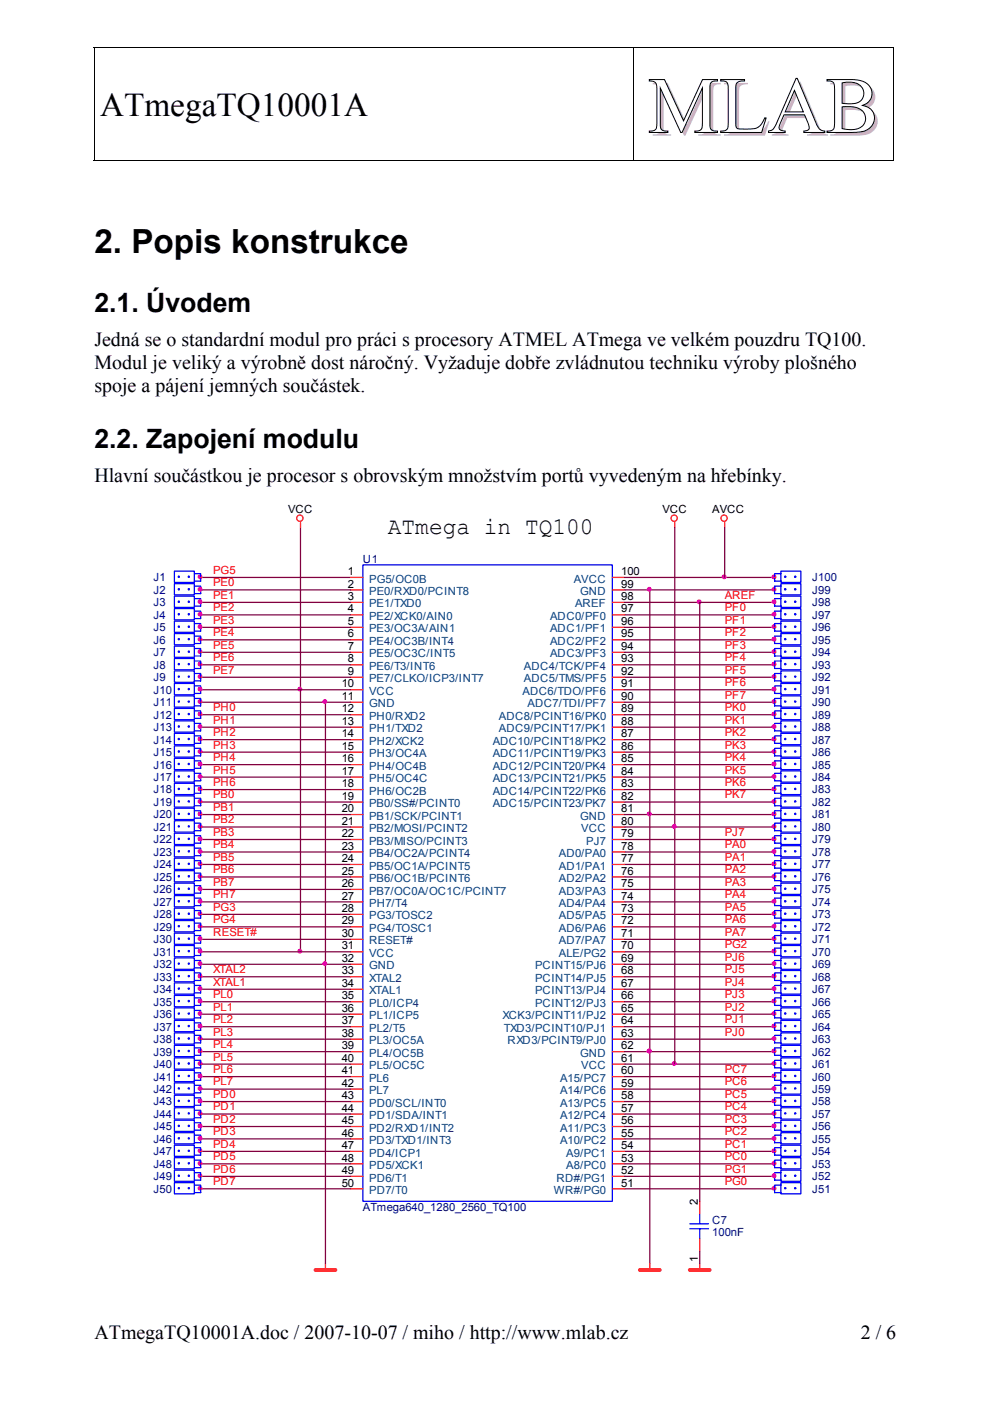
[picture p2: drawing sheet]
<svg xmlns="http://www.w3.org/2000/svg" width="210mm" height="297mm" viewBox="0 0 210 297" stroke-linecap="round" stroke-linejoin="round" font-family="sans-serif">
<defs><g id="words">
<text font-size="16.9" fill="#c0c0c0" x="138.1" y="28.8">MLAB</text>
<g font-size="7">
<text x="21.2" y="24.6">ATmegaTQ10001A</text>
<text x="20" y="53.7">2. Popis konstrukce</text>
</g>
<g font-size="5.7">
<text x="20" y="66.1">2.1. Úvodem</text>
<text x="20" y="95">2.2. Zapojení modulu</text>
</g>
<text font-size="5" x="82.2" y="113.2">ATmega in TQ100</text>
<g font-size="4.2">
<text x="20" y="73.3">Jedná se o standardní modul pro práci s procesory ATMEL ATmega ve velkém pouzdru TQ100.</text>
<text x="20" y="83.1">spoje a pájení jemných součástek.</text>
<text x="20" y="78.2">Modul je veliký a výrobně dost náročný. Vyžaduje dobře zvládnutou techniku výroby plošného</text>
<text x="20" y="102.2">Hlavní součástkou je procesor s obrovským množstvím portů vyvedeným na hřebínky.</text>
<text x="20" y="283.9">ATmegaTQ10001A.doc / 2007-10-07 / miho / http://www.mlab.cz</text>
<text x="182.5" y="283.9">2 / 6</text>
</g>
<g font-size="2.4">
<text x="61.1" y="108.7">VCC</text>
<text x="140.4" y="108.7">VCC</text>
<text x="151" y="108.7">AVCC</text>
<text x="73.8" y="121.9">1</text>
<text x="73.8" y="124.6">2</text>
<text x="131.7" y="124.6">99</text>
<text x="131.7" y="121.9">100</text>
<text x="73.8" y="127.2">3</text>
<text x="73.8" y="129.9">4</text>
<text x="131.7" y="129.9">97</text>
<text x="131.7" y="127.2">98</text>
<text x="73.8" y="132.5">5</text>
<text x="73.8" y="135.1">6</text>
<text x="73.8" y="137.8">7</text>
<text x="131.7" y="137.8">94</text>
<text x="131.7" y="135.1">95</text>
<text x="131.7" y="132.5">96</text>
<text x="73.8" y="140.4">8</text>
<text x="73.8" y="143.1">9</text>
<text x="131.7" y="143.1">92</text>
<text x="131.7" y="140.4">93</text>
<text x="72.5" y="145.7">10</text>
<text x="72.5" y="148.4">11</text>
<text x="131.7" y="148.4">90</text>
<text x="131.7" y="145.7">91</text>
<text x="72.5" y="151">12</text>
<text x="72.5" y="153.7">13</text>
<text x="131.7" y="153.7">88</text>
<text x="131.7" y="151">89</text>
<text x="72.5" y="156.3">14</text>
<text x="72.5" y="159">15</text>
<text x="72.5" y="161.6">16</text>
<text x="131.7" y="161.6">85</text>
<text x="131.7" y="159">86</text>
<text x="131.7" y="156.3">87</text>
<text x="72.5" y="164.3">17</text>
<text x="72.5" y="166.9">18</text>
<text x="131.7" y="166.9">83</text>
<text x="131.7" y="164.3">84</text>
<text x="72.5" y="169.5">19</text>
<text x="72.5" y="172.2">20</text>
<text x="131.7" y="172.2">81</text>
<text x="131.7" y="169.5">82</text>
<text x="72.5" y="174.8">21</text>
<text x="72.5" y="177.5">22</text>
<text x="131.7" y="174.8">80</text>
<text x="131.7" y="177.5">79</text>
<text x="72.5" y="180.1">23</text>
<text x="72.5" y="182.8">24</text>
<text x="72.5" y="185.4">25</text>
<text x="131.7" y="185.4">76</text>
<text x="131.7" y="182.8">77</text>
<text x="131.7" y="180.1">78</text>
<text x="72.5" y="188.1">26</text>
<text x="72.5" y="190.7">27</text>
<text x="131.7" y="190.7">74</text>
<text x="131.7" y="188.1">75</text>
<text x="72.5" y="193.4">28</text>
<text x="72.5" y="196">29</text>
<text x="131.7" y="196">72</text>
<text x="131.7" y="193.4">73</text>
<text x="72.5" y="198.6">30</text>
<text x="72.5" y="201.3">31</text>
<text x="72.5" y="203.9">32</text>
<text x="131.7" y="203.9">69</text>
<text x="131.7" y="201.3">70</text>
<text x="131.7" y="198.6">71</text>
<text x="72.5" y="206.6">33</text>
<text x="72.5" y="209.2">34</text>
<text x="131.7" y="209.2">67</text>
<text x="131.7" y="206.6">68</text>
<text x="72.5" y="211.9">35</text>
<text x="72.5" y="214.5">36</text>
<text x="131.7" y="214.5">65</text>
<text x="131.7" y="211.9">66</text>
<text x="72.5" y="217.2">37</text>
<text x="72.5" y="219.8">38</text>
<text x="131.7" y="219.8">63</text>
<text x="131.7" y="217.2">64</text>
<text x="72.5" y="222.5">39</text>
<text x="72.5" y="225.1">40</text>
<text x="72.5" y="227.8">41</text>
<text x="131.7" y="227.8">60</text>
<text x="131.7" y="225.1">61</text>
<text x="131.7" y="222.5">62</text>
<text x="72.5" y="230.4">42</text>
<text x="72.5" y="233">43</text>
<text x="131.7" y="233">58</text>
<text x="131.7" y="230.4">59</text>
<text x="72.5" y="235.7">44</text>
<text x="72.5" y="238.3">45</text>
<text x="131.7" y="238.3">56</text>
<text x="131.7" y="235.7">57</text>
<text x="72.5" y="241">46</text>
<text x="72.5" y="243.6">47</text>
<text x="131.7" y="243.6">54</text>
<text x="131.7" y="241">55</text>
<text x="72.5" y="246.3">48</text>
<text x="72.5" y="248.9">49</text>
<text x="72.5" y="251.6">50</text>
<text x="131.7" y="251.6">51</text>
<text x="131.7" y="248.9">52</text>
<text x="131.7" y="246.3">53</text>
<text x="147.9" y="255.5" transform="rotate(-90 147.9 255.5)">2</text>
<text x="147.9" y="267.7" transform="rotate(-90 147.9 267.7)">1</text>
</g>
<g font-size="2.4" fill="#000080">
<text x="76.9" y="119.3">U1</text>
<text x="32.5" y="123.3">J1</text>
<text x="32.5" y="125.9">J2</text>
<text x="172.2" y="125.9">J99</text>
<text x="172.2" y="123.3">J100</text>
<text x="32.5" y="128.5">J3</text>
<text x="32.5" y="131.2">J4</text>
<text x="172.2" y="131.2">J97</text>
<text x="172.2" y="128.5">J98</text>
<text x="32.5" y="133.8">J5</text>
<text x="32.5" y="136.5">J6</text>
<text x="172.2" y="133.8">J96</text>
<text x="172.2" y="136.5">J95</text>
<text x="32.5" y="139.1">J7</text>
<text x="32.5" y="141.8">J8</text>
<text x="172.2" y="139.1">J94</text>
<text x="172.2" y="141.8">J93</text>
<text x="32.5" y="147.1">J10</text>
<text x="32.5" y="149.7">J11</text>
<text x="32.5" y="144.4">J9</text>
<text x="172.2" y="144.4">J92</text>
<text x="172.2" y="149.7">J90</text>
<text x="172.2" y="147.1">J91</text>
<text x="32.5" y="155">J13</text>
<text x="32.5" y="152.4">J12</text>
<text x="172.2" y="155">J88</text>
<text x="172.2" y="152.4">J89</text>
<text x="32.5" y="157.6">J14</text>
<text x="32.5" y="160.3">J15</text>
<text x="172.2" y="160.3">J86</text>
<text x="172.2" y="157.6">J87</text>
<text x="32.5" y="165.6">J17</text>
<text x="32.5" y="162.9">J16</text>
<text x="172.2" y="162.9">J85</text>
<text x="172.2" y="165.6">J84</text>
<text x="32.5" y="170.9">J19</text>
<text x="32.5" y="173.5">J20</text>
<text x="32.5" y="168.2">J18</text>
<text x="172.2" y="170.9">J82</text>
<text x="172.2" y="173.5">J81</text>
<text x="172.2" y="168.2">J83</text>
<text x="32.5" y="178.8">J22</text>
<text x="32.5" y="176.2">J21</text>
<text x="172.2" y="178.8">J79</text>
<text x="172.2" y="176.2">J80</text>
<text x="32.5" y="184.1">J24</text>
<text x="32.5" y="181.5">J23</text>
<text x="172.2" y="181.5">J78</text>
<text x="172.2" y="184.1">J77</text>
<text x="32.5" y="189.4">J26</text>
<text x="32.5" y="186.8">J25</text>
<text x="172.2" y="189.4">J75</text>
<text x="172.2" y="186.8">J76</text>
<text x="32.5" y="197.3">J29</text>
<text x="32.5" y="194.7">J28</text>
<text x="32.5" y="192">J27</text>
<text x="172.2" y="192">J74</text>
<text x="172.2" y="197.3">J72</text>
<text x="172.2" y="194.7">J73</text>
<text x="32.5" y="200">J30</text>
<text x="32.5" y="202.6">J31</text>
<text x="172.2" y="202.6">J70</text>
<text x="172.2" y="200">J71</text>
<text x="32.5" y="205.3">J32</text>
<text x="32.5" y="207.9">J33</text>
<text x="172.2" y="205.3">J69</text>
<text x="172.2" y="207.9">J68</text>
<text x="32.5" y="215.9">J36</text>
<text x="32.5" y="210.6">J34</text>
<text x="32.5" y="213.2">J35</text>
<text x="172.2" y="210.6">J67</text>
<text x="172.2" y="213.2">J66</text>
<text x="172.2" y="215.9">J65</text>
<text x="32.5" y="218.5">J37</text>
<text x="32.5" y="221.1">J38</text>
<text x="172.2" y="221.1">J63</text>
<text x="172.2" y="218.5">J64</text>
<text x="32.5" y="223.8">J39</text>
<text x="32.5" y="226.4">J40</text>
<text x="172.2" y="226.4">J61</text>
<text x="172.2" y="223.8">J62</text>
<text x="32.5" y="231.7">J42</text>
<text x="32.5" y="229.1">J41</text>
<text x="172.2" y="231.7">J59</text>
<text x="172.2" y="229.1">J60</text>
<text x="32.5" y="234.4">J43</text>
<text x="32.5" y="237">J44</text>
<text x="32.5" y="239.7">J45</text>
<text x="172.2" y="239.7">J56</text>
<text x="172.2" y="237">J57</text>
<text x="172.2" y="234.4">J58</text>
<text x="32.5" y="242.3">J46</text>
<text x="32.5" y="244.9">J47</text>
<text x="172.2" y="242.3">J55</text>
<text x="172.2" y="244.9">J54</text>
<text x="32.5" y="247.6">J48</text>
<text x="32.5" y="250.2">J49</text>
<text x="172.2" y="250.2">J52</text>
<text x="172.2" y="247.6">J53</text>
<text x="32.5" y="252.9">J50</text>
<text x="76.9" y="256.9">ATmega640_1280_2560_TQ100</text>
<text x="172.2" y="252.9">J51</text>
<text x="151" y="259.5">C7</text>
<text x="151" y="262.1">100nF</text>
</g>
<g font-size="2.4" fill="#f00">
<text x="45.2" y="121.7">PG5</text>
<text x="45.2" y="124.3">PE0</text>
<text x="45.2" y="129.6">PE2</text>
<text x="45.2" y="127">PE1</text>
<text x="153.7" y="127">AREF</text>
<text x="153.7" y="129.6">PF0</text>
<text x="45.2" y="134.9">PE4</text>
<text x="45.2" y="132.2">PE3</text>
<text x="45.2" y="137.5">PE5</text>
<text x="153.7" y="134.9">PF2</text>
<text x="153.7" y="132.2">PF1</text>
<text x="153.7" y="137.5">PF3</text>
<text x="45.2" y="142.8">PE7</text>
<text x="45.2" y="140.2">PE6</text>
<text x="153.7" y="142.8">PF5</text>
<text x="153.7" y="140.2">PF4</text>
<text x="153.7" y="148.1">PF7</text>
<text x="153.7" y="145.5">PF6</text>
<text x="45.2" y="150.8">PH0</text>
<text x="45.2" y="153.4">PH1</text>
<text x="153.7" y="153.4">PK1</text>
<text x="153.7" y="150.8">PK0</text>
<text x="45.2" y="158.7">PH3</text>
<text x="45.2" y="156.1">PH2</text>
<text x="45.2" y="161.4">PH4</text>
<text x="153.7" y="156.1">PK2</text>
<text x="153.7" y="161.4">PK4</text>
<text x="153.7" y="158.7">PK3</text>
<text x="45.2" y="164">PH5</text>
<text x="45.2" y="166.6">PH6</text>
<text x="153.7" y="164">PK5</text>
<text x="153.7" y="166.6">PK6</text>
<text x="45.2" y="171.9">PB1</text>
<text x="45.2" y="169.3">PB0</text>
<text x="153.7" y="169.3">PK7</text>
<text x="45.2" y="179.9">PB4</text>
<text x="45.2" y="177.2">PB3</text>
<text x="45.2" y="174.6">PB2</text>
<text x="153.7" y="177.2">PJ7</text>
<text x="153.7" y="179.9">PA0</text>
<text x="45.2" y="182.5">PB5</text>
<text x="45.2" y="185.2">PB6</text>
<text x="153.7" y="182.5">PA1</text>
<text x="153.7" y="185.2">PA2</text>
<text x="45.2" y="190.5">PH7</text>
<text x="45.2" y="187.8">PB7</text>
<text x="153.7" y="190.5">PA4</text>
<text x="153.7" y="187.8">PA3</text>
<text x="45.2" y="195.7">PG4</text>
<text x="45.2" y="193.1">PG3</text>
<text x="153.7" y="195.7">PA6</text>
<text x="153.7" y="193.1">PA5</text>
<text x="45.2" y="198.4">RESET#</text>
<text x="153.7" y="201">PG2</text>
<text x="153.7" y="198.4">PA7</text>
<text x="153.7" y="203.7">PJ6</text>
<text x="45.2" y="209">XTAL1</text>
<text x="45.2" y="206.3">XTAL2</text>
<text x="153.7" y="209">PJ4</text>
<text x="153.7" y="206.3">PJ5</text>
<text x="45.2" y="211.6">PL0</text>
<text x="45.2" y="214.3">PL1</text>
<text x="153.7" y="211.6">PJ3</text>
<text x="153.7" y="214.3">PJ2</text>
<text x="45.2" y="219.6">PL3</text>
<text x="45.2" y="216.9">PL2</text>
<text x="153.7" y="219.6">PJ0</text>
<text x="153.7" y="216.9">PJ1</text>
<text x="45.2" y="227.5">PL6</text>
<text x="45.2" y="222.2">PL4</text>
<text x="45.2" y="224.9">PL5</text>
<text x="153.7" y="227.5">PC7</text>
<text x="45.2" y="230.1">PL7</text>
<text x="45.2" y="232.8">PD0</text>
<text x="153.7" y="232.8">PC5</text>
<text x="153.7" y="230.1">PC6</text>
<text x="45.2" y="238.1">PD2</text>
<text x="45.2" y="235.4">PD1</text>
<text x="153.7" y="238.1">PC3</text>
<text x="153.7" y="235.4">PC4</text>
<text x="45.2" y="240.7">PD3</text>
<text x="45.2" y="243.4">PD4</text>
<text x="45.2" y="246">PD5</text>
<text x="153.7" y="240.7">PC2</text>
<text x="153.7" y="243.4">PC1</text>
<text x="153.7" y="246">PC0</text>
<text x="45.2" y="248.6">PD6</text>
<text x="45.2" y="251.3">PD7</text>
<text x="153.7" y="251.3">PG0</text>
<text x="153.7" y="248.6">PG1</text>
</g>
<g font-size="2.4" fill="#004080">
<text x="78.3" y="123.5">PG5/OC0B</text>
<text x="121.6" y="123.5">AVCC</text>
<text x="78.3" y="126.2">PE0/RXD0/PCINT8</text>
<text x="78.3" y="128.8">PE1/TXD0</text>
<text x="78.3" y="131.4">PE2/XCK0/AIN0</text>
<text x="116.6" y="131.4">ADC0/PF0</text>
<text x="121.9" y="128.8">AREF</text>
<text x="123" y="126.2">GND</text>
<text x="78.3" y="134.1">PE3/OC3A/AIN1</text>
<text x="78.3" y="136.7">PE4/OC3B/INT4</text>
<text x="116.6" y="136.7">ADC2/PF2</text>
<text x="116.6" y="134.1">ADC1/PF1</text>
<text x="78.3" y="139.4">PE5/OC3C/INT5</text>
<text x="78.3" y="142">PE6/T3/INT6</text>
<text x="111.1" y="142">ADC4/TCK/PF4</text>
<text x="116.6" y="139.4">ADC3/PF3</text>
<text x="78.3" y="144.7">PE7/CLKO/ICP3/INT7</text>
<text x="78.3" y="147.3">VCC</text>
<text x="78.3" y="150">GND</text>
<text x="110.8" y="147.3">ADC6/TDO/PF6</text>
<text x="111.1" y="144.7">ADC5/TMS/PF5</text>
<text x="111.9" y="150">ADC7/TDI/PF7</text>
<text x="78.3" y="152.6">PH0/RXD2</text>
<text x="78.3" y="155.3">PH1/TXD2</text>
<text x="105.8" y="155.3">ADC9/PCINT17/PK1</text>
<text x="105.8" y="152.6">ADC8/PCINT16/PK0</text>
<text x="78.3" y="157.9">PH2/XCK2</text>
<text x="78.3" y="160.5">PH3/OC4A</text>
<text x="104.5" y="160.5">ADC11/PCINT19/PK3</text>
<text x="104.5" y="157.9">ADC10/PCINT18/PK2</text>
<text x="78.3" y="163.2">PH4/OC4B</text>
<text x="78.3" y="165.8">PH5/OC4C</text>
<text x="104.5" y="165.8">ADC13/PCINT21/PK5</text>
<text x="104.5" y="163.2">ADC12/PCINT20/PK4</text>
<text x="78.3" y="168.5">PH6/OC2B</text>
<text x="78.3" y="171.1">PB0/SS#/PCINT0</text>
<text x="78.3" y="173.8">PB1/SCK/PCINT1</text>
<text x="104.5" y="171.1">ADC15/PCINT23/PK7</text>
<text x="104.5" y="168.5">ADC14/PCINT22/PK6</text>
<text x="123" y="173.8">GND</text>
<text x="78.3" y="176.4">PB2/MOSI/PCINT2</text>
<text x="78.3" y="179.1">PB3/MISO/PCINT3</text>
<text x="123.2" y="176.4">VCC</text>
<text x="124.3" y="179.1">PJ7</text>
<text x="78.3" y="181.7">PB4/OC2A/PCINT4</text>
<text x="78.3" y="184.4">PB5/OC1A/PCINT5</text>
<text x="118.5" y="184.4">AD1/PA1</text>
<text x="118.5" y="181.7">AD0/PA0</text>
<text x="78.3" y="187">PB6/OC1B/PCINT6</text>
<text x="78.3" y="189.7">PB7/OC0A/OC1C/PCINT7</text>
<text x="118.5" y="189.7">AD3/PA3</text>
<text x="118.5" y="187">AD2/PA2</text>
<text x="78.3" y="192.3">PH7/T4</text>
<text x="78.3" y="194.9">PG3/TOSC2</text>
<text x="78.3" y="197.6">PG4/TOSC1</text>
<text x="118.5" y="197.6">AD6/PA6</text>
<text x="118.5" y="194.9">AD5/PA5</text>
<text x="118.5" y="192.3">AD4/PA4</text>
<text x="78.3" y="200.2">RESET#</text>
<text x="78.3" y="202.9">VCC</text>
<text x="118.5" y="202.9">ALE/PG2</text>
<text x="118.5" y="200.2">AD7/PA7</text>
<text x="78.3" y="205.5">GND</text>
<text x="78.3" y="208.2">XTAL2</text>
<text x="113.5" y="208.2">PCINT14/PJ5</text>
<text x="113.5" y="205.5">PCINT15/PJ6</text>
<text x="78.3" y="210.8">XTAL1</text>
<text x="78.3" y="213.5">PL0/ICP4</text>
<text x="113.5" y="213.5">PCINT12/PJ3</text>
<text x="113.5" y="210.8">PCINT13/PJ4</text>
<text x="78.3" y="216.1">PL1/ICP5</text>
<text x="78.3" y="218.8">PL2/T5</text>
<text x="78.3" y="221.4">PL3/OC5A</text>
<text x="106.6" y="216.1">XCK3/PCINT11/PJ2</text>
<text x="106.8" y="218.8">TXD3/PCINT10/PJ1</text>
<text x="107.6" y="221.4">RXD3/PCINT9/PJ0</text>
<text x="78.3" y="224">PL4/OC5B</text>
<text x="78.3" y="226.7">PL5/OC5C</text>
<text x="123" y="224">GND</text>
<text x="123.2" y="226.7">VCC</text>
<text x="78.3" y="229.3">PL6</text>
<text x="78.3" y="232">PL7</text>
<text x="118.7" y="232">A14/PC6</text>
<text x="118.7" y="229.3">A15/PC7</text>
<text x="78.3" y="234.6">PD0/SCL/INT0</text>
<text x="78.3" y="237.3">PD1/SDA/INT1</text>
<text x="78.3" y="239.9">PD2/RXD1/INT2</text>
<text x="118.7" y="239.9">A11/PC3</text>
<text x="118.7" y="237.3">A12/PC4</text>
<text x="118.7" y="234.6">A13/PC5</text>
<text x="78.3" y="242.6">PD3/TXD1/INT3</text>
<text x="78.3" y="245.2">PD4/ICP1</text>
<text x="118.7" y="242.6">A10/PC2</text>
<text x="120.1" y="245.2">A9/PC1</text>
<text x="78.3" y="247.9">PD5/XCK1</text>
<text x="78.3" y="250.5">PD6/T1</text>
<text x="118" y="250.5">RD#/PG1</text>
<text x="120.1" y="247.9">A8/PC0</text>
<text x="78.3" y="253.2">PD7/T0</text>
<text x="117.4" y="253.2">WR#/PG0</text>
</g>
</g></defs>
<g fill="#fff" stroke="#000" stroke-width=".21">
<path d="M137.7 16.9h3.2l4 8.7 4-8.7h3.2v.3a1.17 1.17 0 0 0-1.6 1.2v8.2a1.16 1.16 0 0 0 1.6 1.2v.3h-4.8v-.3a1.29 1.29 0 0 0 1.3-.3 1.29 1.29 0 0 0 .3-1.4v-7.5l-4.3 9.5h-.3l-4.3-9.5v8a1.14 1.14 0 0 0 1.6 1.2v.3h-3.9v-.3a1.29 1.29 0 0 0 1.3-.3 1.29 1.29 0 0 0 .3-1.4v-7.3a1.32 1.32 0 0 0-1.6-1.6z" fill-rule="evenodd"/>
<path d="M152.8 16.9h5.1v.3a1.36 1.36 0 0 0-1.9 1.2v8a.77 .77 0 0 0 .8 .9h2.3a2.71 2.71 0 0 0 2.8-1.8l.3-.5h.2l-.9 3.1h-8.7v-.3a1.32 1.32 0 0 0 1.6-1.7v-7.7a1.15 1.15 0 0 0-1.6-1.2z" fill-rule="evenodd"/>
<path d="M168.8 16.6h.2l4 9.3a2.25 2.25 0 0 0 1.9 1.9v.3h-4.5v-.3a.92 .92 0 0 0 1.1-.4 .92 .92 0 0 0-.1-1.1l-.8-2h-4.4l-.7 1.8a.96 .96 0 0 0 .1 1.5l.9 .2v.3h-3.6v-.3a2.38 2.38 0 0 0 1.9-2zM168.4 19.2l-1.9 4.5h3.8z" fill-rule="evenodd"/>
<path d="M175.3 16.9h5.5a4 4 0 0 1 3.9 2 2.59 2.59 0 0 1-1.8 3.5 2.77 2.77 0 0 1 2.5 2.7 2.77 2.77 0 0 1-2.5 2.8l-1.4 .2h-6.2v-.3a1.31 1.31 0 0 0 1.4-.4 1.31 1.31 0 0 0 .3-1.3v-7.2a1.3 1.3 0 0 0-.3-1.4 1.3 1.3 0 0 0-1.4-.3zM178.5 17.6v4.3a5.6 5.6 0 0 0 3.9-.5 2.31 2.31 0 0 0 .5-2.5 2.31 2.31 0 0 0-2.2-1.4l-1.1-.1zM178.5 22.7v4.6a4.3 4.3 0 0 0 4.6-.8 2.42 2.42 0 0 0-2-3.8z" fill-rule="evenodd"/>
</g>
<path d="M19.9 10h.2v.2h-.2zM189.4 10h.2v.2h-.2zM189.4 33.9h.2v.2h-.2z" fill="#000"/>
<path d="M19.9 10.1h169.7M20 10.2v23.9M134.3 10.2v23.9M189.5 10.2v23.9M19.9 34h114.3M134.4 34h55" fill="none" stroke="#000" stroke-width=".21"/>
<g fill="none" stroke="#00f" stroke-width=".26">
<path d="M76.9 119.8h52.9v134.9h-52.9zM37 131.7h4.2v2.4h-4.2zM37 121.1h4.2v2.4h-4.2zM37 126.4h4.2v2.4h-4.2zM37 129h4.2v2.4h-4.2zM37 123.7h4.2v2.4h-4.2zM37 134.3h4.2v2.4h-4.2zM37 137h4.2v2.4h-4.2zM37 139.6h4.2v2.4h-4.2zM41.2 132.2h1.3v1.6h-1.3M41.2 121.6h1.3v1.6h-1.3M41.2 126.9h1.3v1.6h-1.3"/>
<path d="M41.2 129.6h1.3v1.5h-1.3M41.2 124.3h1.3v1.6h-1.3M41.2 134.9h1.3v1.5h-1.3M41.2 137.5h1.3v1.6h-1.3M165.6 131.7h4.2v2.4h-4.2zM165.6 137h4.2v2.4h-4.2zM165.6 129h4.2v2.4h-4.2zM165.6 126.4h4.2v2.4h-4.2zM165.6 134.3h4.2v2.4h-4.2zM165.6 123.7h4.2v2.4h-4.2zM165.6 121.1h4.2v2.4h-4.2zM165.6 139.6h4.2v2.4h-4.2z"/>
<path d="M165.6 132.2h-1.4v1.6h1.4M165.6 137.5h-1.4v1.6h1.4M165.6 129.6h-1.4v1.5h1.4M165.6 126.9h-1.4v1.6h1.4M165.6 134.9h-1.4v1.5h1.4M165.6 124.3h-1.4v1.6h1.4M165.6 121.6h-1.4v1.6h1.4M37 144.9h4.2v2.4h-4.2zM37 152.8h4.2v2.4h-4.2zM37 147.6h4.2v2.3h-4.2zM37 155.5h4.2v2.4h-4.2zM37 158.1h4.2v2.4h-4.2z"/>
<path d="M37 142.3h4.2v2.4h-4.2zM37 150.2h4.2v2.4h-4.2zM41.2 145.4h1.3v1.6h-1.3M41.2 153.4h1.3v1.6h-1.3M41.2 148.1h1.3v1.6h-1.3M41.2 156h1.3v1.6h-1.3M41.2 158.7h1.3v1.6h-1.3M41.2 142.8h1.3v1.6h-1.3M41.2 140.1h1.3v1.6h-1.3M41.2 150.7h1.3v1.6h-1.3M165.6 142.3h4.2v2.4h-4.2zM165.6 152.8h4.2v2.4h-4.2z"/>
<path d="M165.6 147.6h4.2v2.3h-4.2zM165.6 158.1h4.2v2.4h-4.2zM165.6 144.9h4.2v2.4h-4.2zM165.6 150.2h4.2v2.4h-4.2zM165.6 155.5h4.2v2.4h-4.2zM165.6 142.8h-1.4v1.6h1.4M165.6 153.4h-1.4v1.6h1.4M165.6 148.1h-1.4v1.6h1.4M165.6 158.7h-1.4v1.6h1.4M165.6 145.4h-1.4v1.6h1.4M165.6 150.7h-1.4v1.6h1.4M165.6 156h-1.4v1.6h1.4"/>
<path d="M165.6 140.1h-1.4v1.6h1.4M37 176.7h4.2v2.3h-4.2zM37 163.4h4.2v2.4h-4.2zM37 174h4.2v2.4h-4.2zM37 168.7h4.2v2.4h-4.2zM37 160.8h4.2v2.4h-4.2zM37 171.4h4.2v2.4h-4.2zM37 179.3h4.2v2.4h-4.2zM37 166.1h4.2v2.4h-4.2zM41.2 177.2h1.3v1.6h-1.3M41.2 164h1.3v1.5h-1.3M41.2 174.5h1.3v1.6h-1.3"/>
<path d="M41.2 169.2h1.3v1.6h-1.3M41.2 161.3h1.3v1.6h-1.3M41.2 171.9h1.3v1.6h-1.3M41.2 179.8h1.3v1.6h-1.3M41.2 166.6h1.3v1.6h-1.3M165.6 160.8h4.2v2.4h-4.2zM165.6 176.7h4.2v2.3h-4.2zM165.6 179.3h4.2v2.4h-4.2zM165.6 168.7h4.2v2.4h-4.2zM165.6 163.4h4.2v2.4h-4.2zM165.6 174h4.2v2.4h-4.2zM165.6 171.4h4.2v2.4h-4.2z"/>
<path d="M165.6 166.1h4.2v2.4h-4.2zM165.6 161.3h-1.4v1.6h1.4M165.6 177.2h-1.4v1.6h1.4M165.6 179.8h-1.4v1.6h1.4M165.6 169.2h-1.4v1.6h1.4M165.6 164h-1.4v1.5h1.4M165.6 174.5h-1.4v1.6h1.4M165.6 171.9h-1.4v1.6h1.4M165.6 166.6h-1.4v1.6h1.4M37 181.9h4.2v2.4h-4.2zM37 187.2h4.2v2.4h-4.2zM37 197.8h4.2v2.4h-4.2z"/>
<path d="M37 195.2h4.2v2.4h-4.2zM37 192.5h4.2v2.4h-4.2zM37 184.6h4.2v2.4h-4.2zM37 189.9h4.2v2.4h-4.2zM41.2 182.5h1.3v1.6h-1.3M41.2 187.8h1.3v1.6h-1.3M41.2 198.4h1.3v1.5h-1.3M41.2 195.7h1.3v1.6h-1.3M41.2 193.1h1.3v1.5h-1.3M41.2 185.1h1.3v1.6h-1.3M41.2 190.4h1.3v1.6h-1.3M165.6 189.9h4.2v2.4h-4.2z"/>
<path d="M165.6 187.2h4.2v2.4h-4.2zM165.6 195.2h4.2v2.4h-4.2zM165.6 181.9h4.2v2.4h-4.2zM165.6 192.5h4.2v2.4h-4.2zM165.6 184.6h4.2v2.4h-4.2zM165.6 197.8h4.2v2.4h-4.2zM165.6 190.4h-1.4v1.6h1.4M165.6 187.8h-1.4v1.6h1.4M165.6 195.7h-1.4v1.6h1.4M165.6 182.5h-1.4v1.6h1.4M165.6 193.1h-1.4v1.5h1.4M165.6 185.1h-1.4v1.6h1.4"/>
<path d="M165.6 198.4h-1.4v1.5h1.4M37 203.1h4.2v2.4h-4.2zM37 213.7h4.2v2.4h-4.2zM37 216.3h4.2v2.4h-4.2zM37 208.4h4.2v2.4h-4.2zM37 211.1h4.2v2.3h-4.2zM37 205.8h4.2v2.4h-4.2zM37 219h4.2v2.4h-4.2zM37 200.5h4.2v2.4h-4.2zM41.2 203.6h1.3v1.6h-1.3M41.2 214.2h1.3v1.6h-1.3M41.2 216.9h1.3v1.6h-1.3"/>
<path d="M41.2 208.9h1.3v1.6h-1.3M41.2 211.6h1.3v1.6h-1.3M41.2 206.3h1.3v1.6h-1.3M41.2 219.5h1.3v1.6h-1.3M41.2 201h1.3v1.6h-1.3M165.6 203.1h4.2v2.4h-4.2zM165.6 208.4h4.2v2.4h-4.2zM165.6 219h4.2v2.4h-4.2zM165.6 211.1h4.2v2.3h-4.2zM165.6 200.5h4.2v2.4h-4.2zM165.6 216.3h4.2v2.4h-4.2zM165.6 213.7h4.2v2.4h-4.2z"/>
<path d="M165.6 205.8h4.2v2.4h-4.2zM165.6 203.6h-1.4v1.6h1.4M165.6 208.9h-1.4v1.6h1.4M165.6 219.5h-1.4v1.6h1.4M165.6 211.6h-1.4v1.6h1.4M165.6 201h-1.4v1.6h1.4M165.6 216.9h-1.4v1.6h1.4M165.6 214.2h-1.4v1.6h1.4M165.6 206.3h-1.4v1.6h1.4M37 232.2h4.2v2.4h-4.2zM37 229.6h4.2v2.4h-4.2zM37 221.6h4.2v2.4h-4.2z"/>
<path d="M37 226.9h4.2v2.4h-4.2zM37 234.9h4.2v2.4h-4.2zM37 237.5h4.2v2.4h-4.2zM37 224.3h4.2v2.4h-4.2zM41.2 232.7h1.3v1.6h-1.3M41.2 230.1h1.3v1.6h-1.3M41.2 222.2h1.3v1.6h-1.3M41.2 227.5h1.3v1.5h-1.3M41.2 235.4h1.3v1.6h-1.3M41.2 238h1.3v1.6h-1.3M41.2 224.8h1.3v1.6h-1.3M165.6 237.5h4.2v2.4h-4.2z"/>
<path d="M165.6 229.6h4.2v2.4h-4.2zM165.6 234.9h4.2v2.4h-4.2zM165.6 232.2h4.2v2.4h-4.2zM165.6 224.3h4.2v2.4h-4.2zM165.6 226.9h4.2v2.4h-4.2zM165.6 221.6h4.2v2.4h-4.2zM165.6 238h-1.4v1.6h1.4M165.6 230.1h-1.4v1.6h1.4M165.6 235.4h-1.4v1.6h1.4M165.6 232.7h-1.4v1.6h1.4M165.6 224.8h-1.4v1.6h1.4M165.6 227.5h-1.4v1.5h1.4"/>
<path d="M165.6 222.2h-1.4v1.6h1.4M37 240.2h4.2v2.3h-4.2zM37 245.4h4.2v2.4h-4.2zM37 250.7h4.2v2.4h-4.2zM37 242.8h4.2v2.4h-4.2zM37 248.1h4.2v2.4h-4.2zM41.2 240.7h1.3v1.6h-1.3M41.2 246h1.3v1.6h-1.3M41.2 251.3h1.3v1.6h-1.3M41.2 243.3h1.3v1.6h-1.3M41.2 248.6h1.3v1.6h-1.3M146.2 259.5h4"/>
<path d="M148.4 257.3v2.2M165.6 240.2h4.2v2.3h-4.2zM165.6 250.7h4.2v2.4h-4.2zM165.6 248.1h4.2v2.4h-4.2zM165.6 242.8h4.2v2.4h-4.2zM165.6 245.4h4.2v2.4h-4.2zM165.6 240.7h-1.4v1.6h1.4M165.6 251.3h-1.4v1.6h1.4M165.6 248.6h-1.4v1.6h1.4M165.6 243.3h-1.4v1.6h1.4M165.6 246h-1.4v1.6h1.4M146.2 260.5h4"/>
<path d="M148.4 260.5v2.1"/>
</g>
<g fill="#00f" stroke="#00f" stroke-width=".26">
<path d="M39.9 233.3h.2v.2h-.2z" fill-rule="evenodd"/>
<path d="M37.8 233.3h.2v.2h-.2z" fill-rule="evenodd"/>
<path d="M39.9 177.8h.2v.1h-.2z" fill-rule="evenodd"/>
<path d="M37.8 177.8h.2v.1h-.2z" fill-rule="evenodd"/>
<path d="M39.9 146h.2v.2h-.2z" fill-rule="evenodd"/>
<path d="M37.8 146h.2v.2h-.2z" fill-rule="evenodd"/>
<path d="M166.4 238.6h.2v.2h-.2z" fill-rule="evenodd"/>
<path d="M168.5 238.6h.2v.2h-.2z" fill-rule="evenodd"/>
<path d="M39.9 204.2h.2v.2h-.2z" fill-rule="evenodd"/>
<path d="M37.8 204.2h.2v.2h-.2z" fill-rule="evenodd"/>
<path d="M166.4 191h.2v.2h-.2z" fill-rule="evenodd"/>
<path d="M168.5 191h.2v.2h-.2z" fill-rule="evenodd"/>
<path d="M166.4 143.4h.2v.2h-.2z" fill-rule="evenodd"/>
<path d="M168.5 143.4h.2v.2h-.2z" fill-rule="evenodd"/>
<path d="M39.9 132.8h.2v.2h-.2z" fill-rule="evenodd"/>
<path d="M37.8 132.8h.2v.2h-.2z" fill-rule="evenodd"/>
<path d="M39.9 214.8h.2v.2h-.2z" fill-rule="evenodd"/>
<path d="M37.8 214.8h.2v.2h-.2z" fill-rule="evenodd"/>
<path d="M166.4 161.9h.2v.2h-.2z" fill-rule="evenodd"/>
<path d="M168.5 161.9h.2v.2h-.2z" fill-rule="evenodd"/>
<path d="M39.9 217.4h.2v.2h-.2z" fill-rule="evenodd"/>
<path d="M37.8 217.4h.2v.2h-.2z" fill-rule="evenodd"/>
<path d="M166.4 177.8h.2v.1h-.2z" fill-rule="evenodd"/>
<path d="M168.5 177.8h.2v.1h-.2z" fill-rule="evenodd"/>
<path d="M39.9 209.5h.2v.2h-.2z" fill-rule="evenodd"/>
<path d="M37.8 209.5h.2v.2h-.2z" fill-rule="evenodd"/>
<path d="M166.4 241.3h.2v.1h-.2z" fill-rule="evenodd"/>
<path d="M168.5 241.3h.2v.1h-.2z" fill-rule="evenodd"/>
<path d="M166.4 204.2h.2v.2h-.2z" fill-rule="evenodd"/>
<path d="M168.5 204.2h.2v.2h-.2z" fill-rule="evenodd"/>
<path d="M39.9 153.9h.2v.2h-.2z" fill-rule="evenodd"/>
<path d="M37.8 153.9h.2v.2h-.2z" fill-rule="evenodd"/>
<path d="M166.4 188.3h.2v.2h-.2z" fill-rule="evenodd"/>
<path d="M168.5 188.3h.2v.2h-.2z" fill-rule="evenodd"/>
<path d="M39.9 122.2h.2v.2h-.2z" fill-rule="evenodd"/>
<path d="M37.8 122.2h.2v.2h-.2z" fill-rule="evenodd"/>
<path d="M166.4 196.3h.2v.2h-.2z" fill-rule="evenodd"/>
<path d="M168.5 196.3h.2v.2h-.2z" fill-rule="evenodd"/>
<path d="M166.4 209.5h.2v.2h-.2z" fill-rule="evenodd"/>
<path d="M168.5 209.5h.2v.2h-.2z" fill-rule="evenodd"/>
<path d="M39.9 164.5h.2v.2h-.2z" fill-rule="evenodd"/>
<path d="M37.8 164.5h.2v.2h-.2z" fill-rule="evenodd"/>
<path d="M166.4 153.9h.2v.2h-.2z" fill-rule="evenodd"/>
<path d="M168.5 153.9h.2v.2h-.2z" fill-rule="evenodd"/>
<path d="M39.9 183h.2v.2h-.2z" fill-rule="evenodd"/>
<path d="M37.8 183h.2v.2h-.2z" fill-rule="evenodd"/>
<path d="M39.9 230.7h.2v.2h-.2z" fill-rule="evenodd"/>
<path d="M37.8 230.7h.2v.2h-.2z" fill-rule="evenodd"/>
<path d="M166.4 132.8h.2v.2h-.2z" fill-rule="evenodd"/>
<path d="M168.5 132.8h.2v.2h-.2z" fill-rule="evenodd"/>
<path d="M166.4 180.4h.2v.2h-.2z" fill-rule="evenodd"/>
<path d="M168.5 180.4h.2v.2h-.2z" fill-rule="evenodd"/>
<path d="M39.9 241.3h.2v.1h-.2z" fill-rule="evenodd"/>
<path d="M37.8 241.3h.2v.1h-.2z" fill-rule="evenodd"/>
<path d="M166.4 169.8h.2v.2h-.2z" fill-rule="evenodd"/>
<path d="M168.5 169.8h.2v.2h-.2z" fill-rule="evenodd"/>
<path d="M39.9 222.7h.2v.2h-.2z" fill-rule="evenodd"/>
<path d="M37.8 222.7h.2v.2h-.2z" fill-rule="evenodd"/>
<path d="M39.9 175.1h.2v.2h-.2z" fill-rule="evenodd"/>
<path d="M37.8 175.1h.2v.2h-.2z" fill-rule="evenodd"/>
<path d="M166.4 183h.2v.2h-.2z" fill-rule="evenodd"/>
<path d="M168.5 183h.2v.2h-.2z" fill-rule="evenodd"/>
<path d="M39.9 169.8h.2v.2h-.2z" fill-rule="evenodd"/>
<path d="M37.8 169.8h.2v.2h-.2z" fill-rule="evenodd"/>
<path d="M39.9 127.5h.2v.2h-.2z" fill-rule="evenodd"/>
<path d="M37.8 127.5h.2v.2h-.2z" fill-rule="evenodd"/>
<path d="M166.4 251.8h.2v.2h-.2z" fill-rule="evenodd"/>
<path d="M168.5 251.8h.2v.2h-.2z" fill-rule="evenodd"/>
<path d="M39.9 188.3h.2v.2h-.2z" fill-rule="evenodd"/>
<path d="M37.8 188.3h.2v.2h-.2z" fill-rule="evenodd"/>
<path d="M39.9 161.9h.2v.2h-.2z" fill-rule="evenodd"/>
<path d="M37.8 161.9h.2v.2h-.2z" fill-rule="evenodd"/>
<path d="M39.9 148.7h.2v.1h-.2z" fill-rule="evenodd"/>
<path d="M37.8 148.7h.2v.1h-.2z" fill-rule="evenodd"/>
<path d="M166.4 230.7h.2v.2h-.2z" fill-rule="evenodd"/>
<path d="M168.5 230.7h.2v.2h-.2z" fill-rule="evenodd"/>
<path d="M166.4 220.1h.2v.2h-.2z" fill-rule="evenodd"/>
<path d="M168.5 220.1h.2v.2h-.2z" fill-rule="evenodd"/>
<path d="M166.4 249.2h.2v.2h-.2z" fill-rule="evenodd"/>
<path d="M168.5 249.2h.2v.2h-.2z" fill-rule="evenodd"/>
<path d="M166.4 148.7h.2v.1h-.2z" fill-rule="evenodd"/>
<path d="M168.5 148.7h.2v.1h-.2z" fill-rule="evenodd"/>
<path d="M166.4 236h.2v.2h-.2z" fill-rule="evenodd"/>
<path d="M168.5 236h.2v.2h-.2z" fill-rule="evenodd"/>
<path d="M166.4 164.5h.2v.2h-.2z" fill-rule="evenodd"/>
<path d="M168.5 164.5h.2v.2h-.2z" fill-rule="evenodd"/>
<path d="M39.9 198.9h.2v.2h-.2z" fill-rule="evenodd"/>
<path d="M37.8 198.9h.2v.2h-.2z" fill-rule="evenodd"/>
<path d="M166.4 138.1h.2v.2h-.2z" fill-rule="evenodd"/>
<path d="M168.5 138.1h.2v.2h-.2z" fill-rule="evenodd"/>
<path d="M39.9 246.5h.2v.2h-.2z" fill-rule="evenodd"/>
<path d="M37.8 246.5h.2v.2h-.2z" fill-rule="evenodd"/>
<path d="M166.4 212.2h.2v.1h-.2z" fill-rule="evenodd"/>
<path d="M168.5 212.2h.2v.1h-.2z" fill-rule="evenodd"/>
<path d="M166.4 201.6h.2v.2h-.2z" fill-rule="evenodd"/>
<path d="M168.5 201.6h.2v.2h-.2z" fill-rule="evenodd"/>
<path d="M39.9 172.5h.2v.2h-.2z" fill-rule="evenodd"/>
<path d="M37.8 172.5h.2v.2h-.2z" fill-rule="evenodd"/>
<path d="M166.4 130.1h.2v.2h-.2z" fill-rule="evenodd"/>
<path d="M168.5 130.1h.2v.2h-.2z" fill-rule="evenodd"/>
<path d="M166.4 175.1h.2v.2h-.2z" fill-rule="evenodd"/>
<path d="M168.5 175.1h.2v.2h-.2z" fill-rule="evenodd"/>
<path d="M39.9 130.1h.2v.2h-.2z" fill-rule="evenodd"/>
<path d="M37.8 130.1h.2v.2h-.2z" fill-rule="evenodd"/>
<path d="M166.4 172.5h.2v.2h-.2z" fill-rule="evenodd"/>
<path d="M168.5 172.5h.2v.2h-.2z" fill-rule="evenodd"/>
<path d="M166.4 233.3h.2v.2h-.2z" fill-rule="evenodd"/>
<path d="M168.5 233.3h.2v.2h-.2z" fill-rule="evenodd"/>
<path d="M166.4 127.5h.2v.2h-.2z" fill-rule="evenodd"/>
<path d="M168.5 127.5h.2v.2h-.2z" fill-rule="evenodd"/>
<path d="M166.4 243.9h.2v.2h-.2z" fill-rule="evenodd"/>
<path d="M168.5 243.9h.2v.2h-.2z" fill-rule="evenodd"/>
<path d="M39.9 212.2h.2v.1h-.2z" fill-rule="evenodd"/>
<path d="M37.8 212.2h.2v.1h-.2z" fill-rule="evenodd"/>
<path d="M166.4 159.2h.2v.2h-.2z" fill-rule="evenodd"/>
<path d="M168.5 159.2h.2v.2h-.2z" fill-rule="evenodd"/>
<path d="M39.9 156.6h.2v.2h-.2z" fill-rule="evenodd"/>
<path d="M37.8 156.6h.2v.2h-.2z" fill-rule="evenodd"/>
<path d="M39.9 228h.2v.2h-.2z" fill-rule="evenodd"/>
<path d="M37.8 228h.2v.2h-.2z" fill-rule="evenodd"/>
<path d="M39.9 196.3h.2v.2h-.2z" fill-rule="evenodd"/>
<path d="M37.8 196.3h.2v.2h-.2z" fill-rule="evenodd"/>
<path d="M39.9 236h.2v.2h-.2z" fill-rule="evenodd"/>
<path d="M37.8 236h.2v.2h-.2z" fill-rule="evenodd"/>
<path d="M39.9 206.9h.2v.2h-.2z" fill-rule="evenodd"/>
<path d="M37.8 206.9h.2v.2h-.2z" fill-rule="evenodd"/>
<path d="M39.9 124.8h.2v.2h-.2z" fill-rule="evenodd"/>
<path d="M37.8 124.8h.2v.2h-.2z" fill-rule="evenodd"/>
<path d="M166.4 167.2h.2v.2h-.2z" fill-rule="evenodd"/>
<path d="M168.5 167.2h.2v.2h-.2z" fill-rule="evenodd"/>
<path d="M166.4 146h.2v.2h-.2z" fill-rule="evenodd"/>
<path d="M168.5 146h.2v.2h-.2z" fill-rule="evenodd"/>
<path d="M39.9 180.4h.2v.2h-.2z" fill-rule="evenodd"/>
<path d="M37.8 180.4h.2v.2h-.2z" fill-rule="evenodd"/>
<path d="M39.9 251.8h.2v.2h-.2z" fill-rule="evenodd"/>
<path d="M37.8 251.8h.2v.2h-.2z" fill-rule="evenodd"/>
<path d="M39.9 193.6h.2v.2h-.2z" fill-rule="evenodd"/>
<path d="M37.8 193.6h.2v.2h-.2z" fill-rule="evenodd"/>
<path d="M39.9 135.4h.2v.2h-.2z" fill-rule="evenodd"/>
<path d="M37.8 135.4h.2v.2h-.2z" fill-rule="evenodd"/>
<path d="M166.4 151.3h.2v.2h-.2z" fill-rule="evenodd"/>
<path d="M168.5 151.3h.2v.2h-.2z" fill-rule="evenodd"/>
<path d="M166.4 225.4h.2v.2h-.2z" fill-rule="evenodd"/>
<path d="M168.5 225.4h.2v.2h-.2z" fill-rule="evenodd"/>
<path d="M39.9 159.2h.2v.2h-.2z" fill-rule="evenodd"/>
<path d="M37.8 159.2h.2v.2h-.2z" fill-rule="evenodd"/>
<path d="M39.9 220.1h.2v.2h-.2z" fill-rule="evenodd"/>
<path d="M37.8 220.1h.2v.2h-.2z" fill-rule="evenodd"/>
<path d="M39.9 243.9h.2v.2h-.2z" fill-rule="evenodd"/>
<path d="M37.8 243.9h.2v.2h-.2z" fill-rule="evenodd"/>
<path d="M166.4 217.4h.2v.2h-.2z" fill-rule="evenodd"/>
<path d="M168.5 217.4h.2v.2h-.2z" fill-rule="evenodd"/>
<path d="M39.9 185.7h.2v.2h-.2z" fill-rule="evenodd"/>
<path d="M37.8 185.7h.2v.2h-.2z" fill-rule="evenodd"/>
<path d="M166.4 193.6h.2v.2h-.2z" fill-rule="evenodd"/>
<path d="M168.5 193.6h.2v.2h-.2z" fill-rule="evenodd"/>
<path d="M39.9 201.6h.2v.2h-.2z" fill-rule="evenodd"/>
<path d="M37.8 201.6h.2v.2h-.2z" fill-rule="evenodd"/>
<path d="M166.4 214.8h.2v.2h-.2z" fill-rule="evenodd"/>
<path d="M168.5 214.8h.2v.2h-.2z" fill-rule="evenodd"/>
<path d="M39.9 191h.2v.2h-.2z" fill-rule="evenodd"/>
<path d="M37.8 191h.2v.2h-.2z" fill-rule="evenodd"/>
<path d="M166.4 228h.2v.2h-.2z" fill-rule="evenodd"/>
<path d="M168.5 228h.2v.2h-.2z" fill-rule="evenodd"/>
<path d="M39.9 238.6h.2v.2h-.2z" fill-rule="evenodd"/>
<path d="M37.8 238.6h.2v.2h-.2z" fill-rule="evenodd"/>
<path d="M39.9 143.4h.2v.2h-.2z" fill-rule="evenodd"/>
<path d="M37.8 143.4h.2v.2h-.2z" fill-rule="evenodd"/>
<path d="M39.9 167.2h.2v.2h-.2z" fill-rule="evenodd"/>
<path d="M37.8 167.2h.2v.2h-.2z" fill-rule="evenodd"/>
<path d="M166.4 222.7h.2v.2h-.2z" fill-rule="evenodd"/>
<path d="M168.5 222.7h.2v.2h-.2z" fill-rule="evenodd"/>
<path d="M39.9 138.1h.2v.2h-.2z" fill-rule="evenodd"/>
<path d="M37.8 138.1h.2v.2h-.2z" fill-rule="evenodd"/>
<path d="M39.9 140.7h.2v.2h-.2z" fill-rule="evenodd"/>
<path d="M37.8 140.7h.2v.2h-.2z" fill-rule="evenodd"/>
<path d="M166.4 156.6h.2v.2h-.2z" fill-rule="evenodd"/>
<path d="M168.5 156.6h.2v.2h-.2z" fill-rule="evenodd"/>
<path d="M39.9 151.3h.2v.2h-.2z" fill-rule="evenodd"/>
<path d="M37.8 151.3h.2v.2h-.2z" fill-rule="evenodd"/>
<path d="M166.4 206.9h.2v.2h-.2z" fill-rule="evenodd"/>
<path d="M168.5 206.9h.2v.2h-.2z" fill-rule="evenodd"/>
<path d="M166.4 246.5h.2v.2h-.2z" fill-rule="evenodd"/>
<path d="M168.5 246.5h.2v.2h-.2z" fill-rule="evenodd"/>
<path d="M39.9 225.4h.2v.2h-.2z" fill-rule="evenodd"/>
<path d="M37.8 225.4h.2v.2h-.2z" fill-rule="evenodd"/>
<path d="M166.4 135.4h.2v.2h-.2z" fill-rule="evenodd"/>
<path d="M168.5 135.4h.2v.2h-.2z" fill-rule="evenodd"/>
<path d="M166.4 185.7h.2v.2h-.2z" fill-rule="evenodd"/>
<path d="M168.5 185.7h.2v.2h-.2z" fill-rule="evenodd"/>
<path d="M166.4 124.8h.2v.2h-.2z" fill-rule="evenodd"/>
<path d="M168.5 124.8h.2v.2h-.2z" fill-rule="evenodd"/>
<path d="M166.4 122.2h.2v.2h-.2z" fill-rule="evenodd"/>
<path d="M168.5 122.2h.2v.2h-.2z" fill-rule="evenodd"/>
<path d="M166.4 140.7h.2v.2h-.2z" fill-rule="evenodd"/>
<path d="M168.5 140.7h.2v.2h-.2z" fill-rule="evenodd"/>
<path d="M166.4 198.9h.2v.2h-.2z" fill-rule="evenodd"/>
<path d="M168.5 198.9h.2v.2h-.2z" fill-rule="evenodd"/>
<path d="M39.9 249.2h.2v.2h-.2z" fill-rule="evenodd"/>
<path d="M37.8 249.2h.2v.2h-.2z" fill-rule="evenodd"/>
</g>
<g fill="none" stroke="#f00" stroke-width=".26">
<path d="M63.7 110.8v1M143.1 110.8v1M153.6 110.8v1M42.5 133h.1M42.5 122.4h.1M42.5 127.7h.1M42.5 130.4h.1M42.5 125.1h.1M42.5 135.7h.1M42.5 138.3h.1M74.3 122.4h2.6M74.3 125.1h2.6"/>
<path d="M74.3 127.7h2.6M74.3 130.4h2.6M74.3 133h2.6M74.3 135.7h2.6M74.3 138.3h2.6M129.8 122.4h2.7M129.8 125.1h2.7M129.8 127.7h2.7M129.8 130.4h2.7M129.8 133h2.7M129.8 135.7h2.7M129.8 138.3h2.7"/>
<path d="M164.2 133h.1M164.2 138.3h.1M164.2 130.4h.1M164.2 127.7h.1M164.2 135.7h.1M164.2 125.1h.1M164.2 122.4h.1M42.5 146.2h.1M42.5 154.2h.1M42.5 148.9h.1M42.5 156.8h.1M42.5 159.5h.1"/>
<path d="M42.5 143.6h.1M42.5 140.9h.1M42.5 151.5h.1M74.3 140.9h2.6M74.3 143.6h2.6M74.3 146.2h2.6M74.3 148.9h2.6M74.3 151.5h2.6M74.3 154.2h2.6M74.3 156.8h2.6M74.3 159.5h2.6M129.8 140.9h2.7"/>
<path d="M129.8 143.6h2.7M129.8 146.2h2.7M129.8 148.9h2.7M129.8 151.5h2.7M129.8 154.2h2.7M129.8 156.8h2.7M129.8 159.5h2.7M164.2 143.6h.1M164.2 154.2h.1M164.2 148.9h.1M164.2 159.5h.1M164.2 146.2h.1"/>
<path d="M164.2 151.5h.1M164.2 156.8h.1M164.2 140.9h.1M42.5 178h.1M42.5 164.8h.1M42.5 175.3h.1M42.5 170.1h.1M42.5 162.1h.1M42.5 172.7h.1M42.5 167.4h.1M74.3 162.1h2.6M74.3 164.8h2.6"/>
<path d="M74.3 167.4h2.6M74.3 170.1h2.6M74.3 172.7h2.6M74.3 175.3h2.6M74.3 178h2.6M129.8 162.1h2.7M129.8 164.8h2.7M129.8 167.4h2.7M129.8 170.1h2.7M129.8 172.7h2.7M129.8 175.3h2.7M129.8 178h2.7"/>
<path d="M164.2 162.1h.1M164.2 178h.1M164.2 170.1h.1M164.2 164.8h.1M164.2 175.3h.1M164.2 172.7h.1M164.2 167.4h.1M42.5 183.3h.1M42.5 188.6h.1M42.5 199.2h.1M42.5 196.5h.1M42.5 180.6h.1"/>
<path d="M42.5 193.9h.1M42.5 185.9h.1M42.5 191.2h.1M74.3 180.6h2.6M74.3 183.3h2.6M74.3 185.9h2.6M74.3 188.6h2.6M74.3 191.2h2.6M74.3 193.9h2.6M74.3 196.5h2.6M74.3 199.2h2.6M129.8 180.6h2.7"/>
<path d="M129.8 183.3h2.7M129.8 185.9h2.7M129.8 188.6h2.7M129.8 191.2h2.7M129.8 193.9h2.7M129.8 196.5h2.7M129.8 199.2h2.7M164.2 191.2h.1M164.2 188.6h.1M164.2 196.5h.1M164.2 180.6h.1M164.2 183.3h.1"/>
<path d="M164.2 193.9h.1M164.2 185.9h.1M164.2 199.2h.1M42.5 204.4h.1M42.5 215h.1M42.5 217.7h.1M42.5 209.7h.1M42.5 212.4h.1M42.5 207.1h.1M42.5 201.8h.1M74.3 201.8h2.6M74.3 204.4h2.6"/>
<path d="M74.3 207.1h2.6M74.3 209.7h2.6M74.3 212.4h2.6M74.3 215h2.6M74.3 217.7h2.6M129.8 201.8h2.7M129.8 204.4h2.7M129.8 207.1h2.7M129.8 209.7h2.7M129.8 212.4h2.7M129.8 215h2.7M129.8 217.7h2.7"/>
<path d="M164.2 204.4h.1M164.2 209.7h.1M164.2 212.4h.1M164.2 201.8h.1M164.2 217.7h.1M164.2 215h.1M164.2 207.1h.1M42.5 233.6h.1M42.5 230.9h.1M42.5 223h.1M42.5 228.3h.1M42.5 236.2h.1"/>
<path d="M42.5 220.3h.1M42.5 238.8h.1M42.5 225.6h.1M74.3 220.3h2.6M74.3 223h2.6M74.3 225.6h2.6M74.3 228.3h2.6M74.3 230.9h2.6M74.3 233.6h2.6M74.3 236.2h2.6M74.3 238.8h2.6M129.8 220.3h2.7"/>
<path d="M129.8 223h2.7M129.8 225.6h2.7M129.8 228.3h2.7M129.8 230.9h2.7M129.8 233.6h2.7M129.8 236.2h2.7M129.8 238.8h2.7M164.2 238.8h.1M164.2 230.9h.1M164.2 220.3h.1M164.2 236.2h.1M164.2 233.6h.1"/>
<path d="M164.2 225.6h.1M164.2 228.3h.1M164.2 223h.1M42.5 241.5h.1M42.5 246.8h.1M42.5 252.1h.1M42.5 244.1h.1M42.5 249.4h.1M74.3 241.5h2.6M74.3 244.1h2.6M74.3 246.8h2.6M74.3 249.4h2.6"/>
<path d="M74.3 252.1h2.6M129.8 241.5h2.7M129.8 244.1h2.7M129.8 246.8h2.7M129.8 249.4h2.7M129.8 252.1h2.7M148.4 254.7v2.6M164.2 241.5h.1M164.2 252.1h.1M164.2 249.4h.1M164.2 244.1h.1M164.2 246.8h.1"/>
<path d="M69 267.9v1.4M137.8 267.9v1.4M148.4 262.6v2.7M148.4 267.9v1.4"/>
<circle cx="63.6" cy="109.9" r=".67"/>
<circle cx="142.9" cy="109.9" r=".66"/>
<circle cx="153.5" cy="109.9" r=".66"/>
</g>
<g fill="none" stroke="#800040" stroke-width=".26">
<path d="M63.7 111.8v90M143.1 111.8v113.8M153.6 111.8v10.6M42.5 122.4h31.8M42.5 125.1h31.8M42.5 127.7h31.8M42.5 133h31.8M42.5 135.7h31.8M42.5 138.3h31.8M42.5 130.4h31.8M132.5 122.4h31.7M132.5 125.1h31.7"/>
<path d="M132.5 127.7h31.7M132.5 133h31.7M132.5 135.7h31.7M132.5 138.3h31.7M132.5 130.4h31.7M137.8 125.1v142.8M148.4 127.7v127M42.5 159.5h31.8M42.5 143.6h31.8M42.5 148.9h31.8M42.5 156.8h31.8M42.5 154.2h31.8"/>
<path d="M42.5 151.5h31.8M42.5 146.2h31.8M42.5 140.9h31.8M69 148.9v119M132.5 159.5h31.7M132.5 143.6h31.7M132.5 148.9h31.7M132.5 156.8h31.7M132.5 154.2h31.7M132.5 151.5h31.7M132.5 146.2h31.7M132.5 140.9h31.7"/>
<path d="M42.5 178h31.8M42.5 172.7h31.8M42.5 175.3h31.8M42.5 170.1h31.8M42.5 162.1h31.8M42.5 164.8h31.8M42.5 167.4h31.8M132.5 178h31.7M132.5 172.7h31.7M132.5 175.3h31.7M132.5 170.1h31.7M132.5 162.1h31.7"/>
<path d="M132.5 164.8h31.7M132.5 167.4h31.7M42.5 183.3h31.8M42.5 193.9h31.8M42.5 191.2h31.8M42.5 199.2h31.8M42.5 185.9h31.8M42.5 188.6h31.8M42.5 180.6h31.8M42.5 196.5h31.8M132.5 183.3h31.7M132.5 193.9h31.7"/>
<path d="M132.5 191.2h31.7M132.5 199.2h31.7M132.5 185.9h31.7M132.5 188.6h31.7M132.5 180.6h31.7M132.5 196.5h31.7M42.5 201.8h31.8M42.5 207.1h31.8M42.5 215h31.8M42.5 212.4h31.8M42.5 204.4h31.8M42.5 217.7h31.8"/>
<path d="M42.5 209.7h31.8M132.5 201.8h31.7M132.5 207.1h31.7M132.5 215h31.7M132.5 212.4h31.7M132.5 204.4h31.7M132.5 217.7h31.7M132.5 209.7h31.7M42.5 225.6h31.8M42.5 238.8h31.8M42.5 233.6h31.8M42.5 223h31.8"/>
<path d="M42.5 220.3h31.8M42.5 228.3h31.8M42.5 236.2h31.8M42.5 230.9h31.8M132.5 225.6h31.7M132.5 238.8h31.7M132.5 233.6h31.7M132.5 223h31.7M132.5 220.3h31.7M132.5 228.3h31.7M132.5 236.2h31.7M132.5 230.9h31.7"/>
<path d="M42.5 244.1h31.8M42.5 252.1h31.8M42.5 246.8h31.8M42.5 249.4h31.8M42.5 241.5h31.8M132.5 244.1h31.7M132.5 252.1h31.7M132.5 246.8h31.7M132.5 249.4h31.7M132.5 241.5h31.7M148.4 265.3v2.6"/>
</g>
<g fill="#f0f" stroke="#f0f" stroke-width=".26">
<circle cx="164.1" cy="244" r=".4"/>
<circle cx="42.4" cy="159.3" r=".39"/>
<circle cx="164.1" cy="143.5" r=".4"/>
<circle cx="164.1" cy="201.7" r=".4"/>
<circle cx="42.4" cy="207" r=".39"/>
<circle cx="164.1" cy="251.9" r=".4"/>
<circle cx="42.4" cy="183.1" r=".39"/>
<circle cx="164.1" cy="225.5" r=".4"/>
<circle cx="42.4" cy="244" r=".4"/>
<circle cx="42.4" cy="122.3" r=".39"/>
<circle cx="164.1" cy="183.1" r=".4"/>
<circle cx="164.1" cy="177.9" r=".4"/>
<circle cx="42.4" cy="214.9" r=".39"/>
<circle cx="42.4" cy="193.7" r=".39"/>
<circle cx="164.1" cy="124.9" r=".4"/>
<circle cx="164.1" cy="159.3" r=".4"/>
<circle cx="164.1" cy="122.3" r=".4"/>
<circle cx="148.2" cy="127.6" r=".4"/>
<circle cx="164.1" cy="132.9" r=".4"/>
<circle cx="164.1" cy="191.1" r=".4"/>
<circle cx="42.4" cy="135.5" r=".39"/>
<circle cx="42.4" cy="148.7" r=".39"/>
<circle cx="164.1" cy="212.2" r=".4"/>
<circle cx="164.1" cy="238.7" r=".4"/>
<circle cx="42.4" cy="172.6" r=".39"/>
<circle cx="164.1" cy="233.4" r=".4"/>
<circle cx="42.4" cy="222.8" r=".39"/>
<circle cx="42.4" cy="156.7" r=".39"/>
<circle cx="164.1" cy="175.2" r=".4"/>
<circle cx="137.7" cy="222.8" r=".4"/>
<circle cx="42.4" cy="246.6" r=".4"/>
<circle cx="164.1" cy="156.7" r=".4"/>
<circle cx="164.1" cy="222.8" r=".4"/>
<circle cx="164.1" cy="169.9" r=".4"/>
<circle cx="42.4" cy="220.2" r=".39"/>
<circle cx="42.4" cy="175.2" r=".39"/>
<circle cx="42.4" cy="169.9" r=".39"/>
<circle cx="42.4" cy="204.3" r=".39"/>
<circle cx="42.4" cy="249.3" r=".4"/>
<circle cx="164.1" cy="199" r=".4"/>
<circle cx="164.1" cy="185.8" r=".4"/>
<circle cx="42.4" cy="154" r=".39"/>
<circle cx="42.4" cy="251.9" r=".4"/>
<circle cx="164.1" cy="162" r=".4"/>
<circle cx="42.4" cy="151.4" r=".39"/>
<circle cx="164.1" cy="148.7" r=".4"/>
<circle cx="42.4" cy="164.6" r=".39"/>
<circle cx="63.6" cy="146.1" r=".39"/>
<circle cx="164.1" cy="228.1" r=".4"/>
<circle cx="164.1" cy="236.1" r=".4"/>
<circle cx="164.1" cy="138.2" r=".4"/>
<circle cx="142.9" cy="225.5" r=".4"/>
<circle cx="164.1" cy="207" r=".4"/>
<circle cx="153.5" cy="122.3" r=".4"/>
<circle cx="42.4" cy="188.4" r=".39"/>
<circle cx="42.4" cy="217.5" r=".39"/>
<circle cx="164.1" cy="180.5" r=".4"/>
<circle cx="42.4" cy="225.5" r=".39"/>
<circle cx="42.4" cy="127.6" r=".39"/>
<circle cx="164.1" cy="172.6" r=".4"/>
<circle cx="164.1" cy="188.4" r=".4"/>
<circle cx="42.4" cy="132.9" r=".39"/>
<circle cx="164.1" cy="196.4" r=".4"/>
<circle cx="42.4" cy="196.4" r=".39"/>
<circle cx="42.4" cy="167.3" r=".39"/>
<circle cx="42.4" cy="185.8" r=".39"/>
<circle cx="42.4" cy="236.1" r=".39"/>
<circle cx="164.1" cy="167.3" r=".4"/>
<circle cx="164.1" cy="217.5" r=".4"/>
<circle cx="42.4" cy="230.8" r=".39"/>
<circle cx="164.1" cy="151.4" r=".4"/>
<circle cx="164.1" cy="230.8" r=".4"/>
<circle cx="42.4" cy="233.4" r=".39"/>
<circle cx="42.4" cy="143.5" r=".39"/>
<circle cx="164.1" cy="140.8" r=".4"/>
<circle cx="164.1" cy="214.9" r=".4"/>
<circle cx="42.4" cy="228.1" r=".39"/>
<circle cx="164.1" cy="146.1" r=".4"/>
<circle cx="63.6" cy="201.7" r=".39"/>
<circle cx="42.4" cy="140.8" r=".39"/>
<circle cx="42.4" cy="124.9" r=".39"/>
<circle cx="164.1" cy="193.7" r=".4"/>
<circle cx="164.1" cy="127.6" r=".4"/>
<circle cx="164.1" cy="130.2" r=".4"/>
<circle cx="164.1" cy="246.6" r=".4"/>
<circle cx="164.1" cy="204.3" r=".4"/>
<circle cx="42.4" cy="199" r=".39"/>
<circle cx="137.7" cy="172.6" r=".4"/>
<circle cx="164.1" cy="249.3" r=".4"/>
<circle cx="42.4" cy="138.2" r=".39"/>
<circle cx="42.4" cy="146.1" r=".39"/>
<circle cx="42.4" cy="162" r=".39"/>
<circle cx="164.1" cy="164.6" r=".4"/>
<circle cx="42.4" cy="201.7" r=".39"/>
<circle cx="164.1" cy="209.6" r=".4"/>
<circle cx="42.4" cy="180.5" r=".39"/>
<circle cx="42.4" cy="130.2" r=".39"/>
<circle cx="164.1" cy="154" r=".4"/>
<circle cx="42.4" cy="238.7" r=".39"/>
<circle cx="42.4" cy="191.1" r=".39"/>
<circle cx="42.4" cy="212.2" r=".39"/>
<circle cx="164.1" cy="135.5" r=".4"/>
<circle cx="68.9" cy="148.7" r=".39"/>
<circle cx="68.9" cy="204.3" r=".39"/>
<circle cx="137.7" cy="124.9" r=".4"/>
<circle cx="164.1" cy="241.3" r=".4"/>
<circle cx="42.4" cy="209.6" r=".39"/>
<circle cx="164.1" cy="220.2" r=".4"/>
<circle cx="142.9" cy="175.2" r=".4"/>
<circle cx="42.4" cy="177.9" r=".39"/>
<circle cx="42.4" cy="241.3" r=".4"/>
</g>
<path d="M66.9 269.3h4.2M135.7 269.3h4.2M146.2 269.3h4.3" fill="none" stroke="#f00" stroke-width=".79"/>
<use href="#words"/>
</svg>
